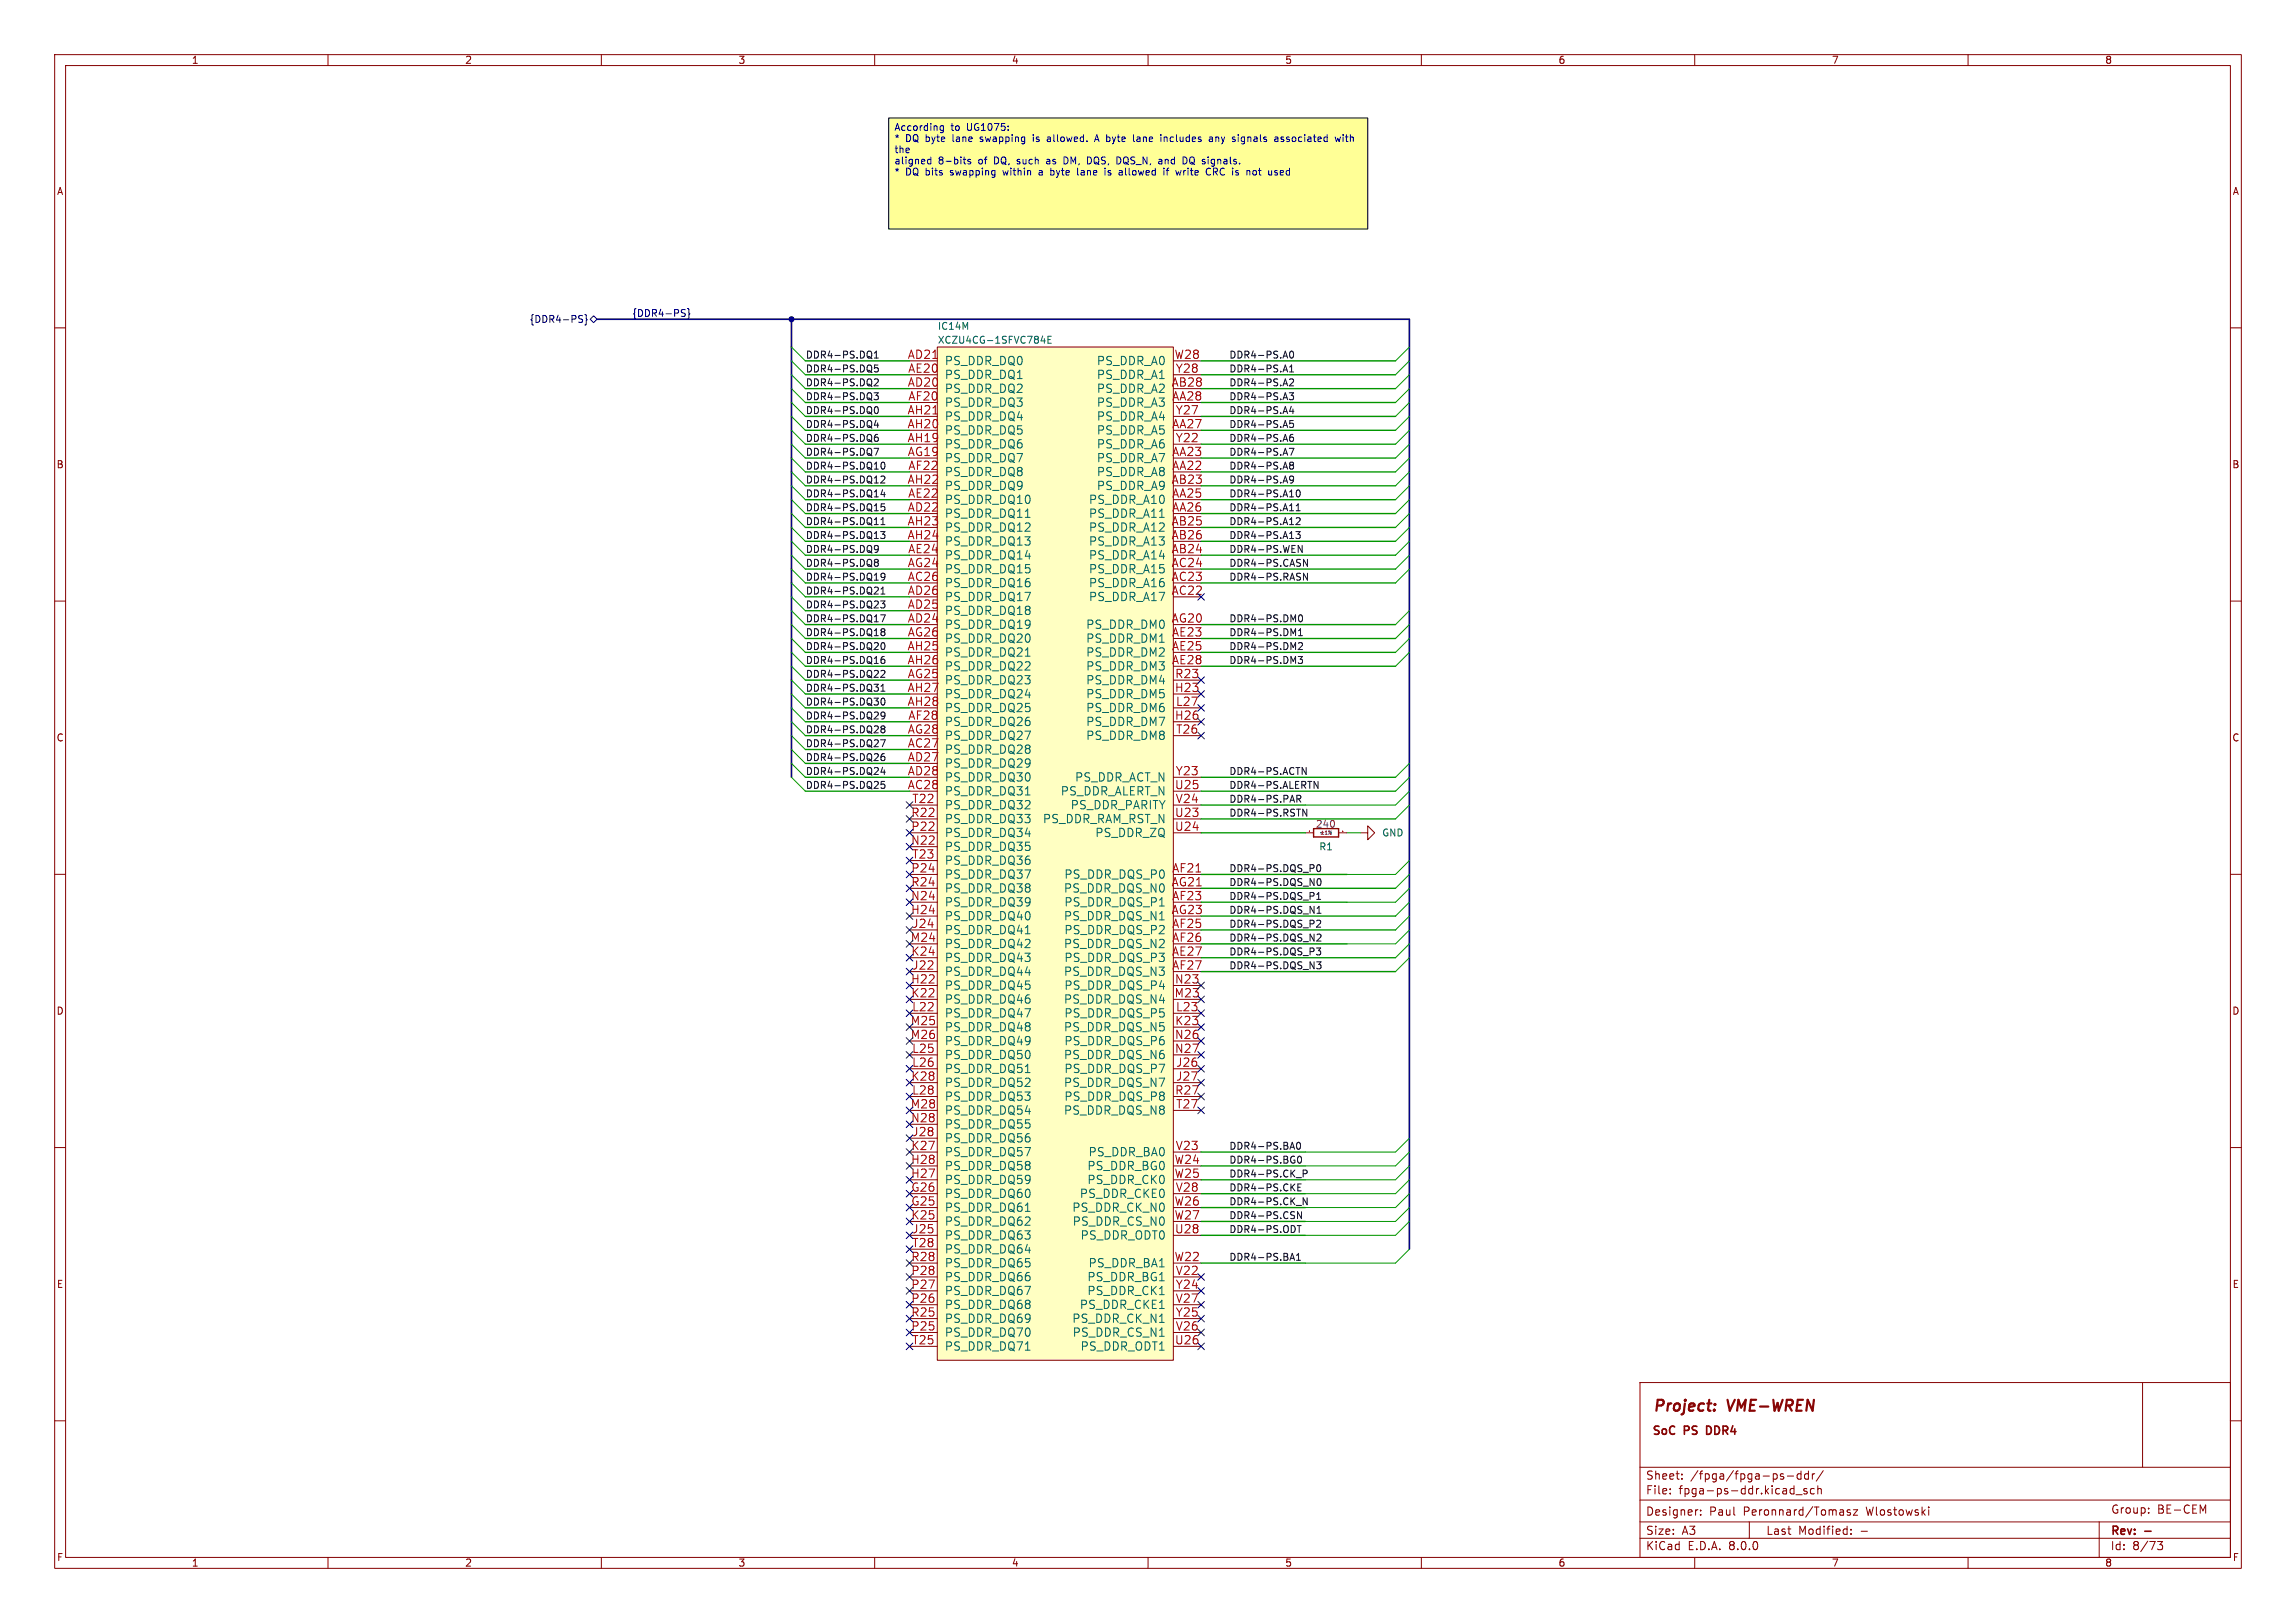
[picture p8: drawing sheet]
<svg xmlns="http://www.w3.org/2000/svg" width="420mm" height="297mm" viewBox="0 0 420 297" stroke-linecap="round" stroke-linejoin="round" font-family="sans-serif">
<defs><g id="words">
<g font-size="2.8" fill="#840000">
<text x="302.3" y="258.9">Project:</text>
<text x="316.1" y="258.9">VME-WREN</text>
</g>
<g font-size="2.1" fill="#a90000">
<text x="166" y="65.8">AD21</text>
<text x="214.8" y="65.8">W28</text>
<text x="166" y="70.9">AD20</text>
<text x="166" y="68.3">AE20</text>
<text x="214.2" y="70.9">AB28</text>
<text x="215" y="68.3">Y28</text>
<text x="165.9" y="75.9">AH21</text>
<text x="166.1" y="73.4">AF20</text>
<text x="214.3" y="73.4">AA28</text>
<text x="215" y="75.9">Y27</text>
<text x="165.9" y="81">AH19</text>
<text x="165.9" y="78.5">AH20</text>
<text x="166" y="83.6">AG19</text>
<text x="214.3" y="83.6">AA23</text>
<text x="214.3" y="78.5">AA27</text>
<text x="215" y="81">Y22</text>
<text x="165.9" y="88.6">AH22</text>
<text x="166.1" y="86.1">AF22</text>
<text x="214.2" y="88.6">AB23</text>
<text x="214.3" y="86.1">AA22</text>
<text x="166" y="93.7">AD22</text>
<text x="166" y="91.2">AE22</text>
<text x="214.3" y="91.2">AA25</text>
<text x="214.3" y="93.7">AA26</text>
<text x="165.9" y="96.3">AH23</text>
<text x="165.9" y="98.8">AH24</text>
<text x="166" y="101.3">AE24</text>
<text x="214.2" y="101.3">AB24</text>
<text x="214.2" y="96.3">AB25</text>
<text x="214.2" y="98.8">AB26</text>
<text x="166" y="106.4">AC26</text>
<text x="166" y="103.9">AG24</text>
<text x="214.2" y="106.4">AC23</text>
<text x="214.2" y="103.9">AC24</text>
<text x="166" y="111.5">AD25</text>
<text x="166" y="109">AD26</text>
<text x="214.2" y="109">AC22</text>
<text x="165.9" y="119.1">AH25</text>
<text x="166" y="114">AD24</text>
<text x="166" y="116.6">AG26</text>
<text x="214.2" y="114">AG20</text>
<text x="214.3" y="116.6">AE23</text>
<text x="214.3" y="119.1">AE25</text>
<text x="165.9" y="121.7">AH26</text>
<text x="166" y="124.2">AG25</text>
<text x="214.3" y="121.7">AE28</text>
<text x="214.9" y="124.2">R23</text>
<text x="165.9" y="126.7">AH27</text>
<text x="165.9" y="129.3">AH28</text>
<text x="166.1" y="131.8">AF28</text>
<text x="214.8" y="126.7">H23</text>
<text x="214.8" y="131.8">H26</text>
<text x="215" y="129.3">L27</text>
<text x="166" y="136.9">AC27</text>
<text x="166" y="134.4">AG28</text>
<text x="215.1" y="134.4">T26</text>
<text x="166" y="139.4">AD27</text>
<text x="166" y="142">AD28</text>
<text x="215" y="142">Y23</text>
<text x="166" y="144.5">AC28</text>
<text x="166.6" y="149.6">R22</text>
<text x="166.8" y="147.1">T22</text>
<text x="214.8" y="149.6">U23</text>
<text x="214.8" y="144.5">U25</text>
<text x="215" y="147.1">V24</text>
<text x="166.6" y="154.7">N22</text>
<text x="166.6" y="152.1">P22</text>
<text x="214.8" y="152.1">U24</text>
<text x="166.6" y="159.8">P24</text>
<text x="166.8" y="157.2">T23</text>
<text x="214.3" y="159.8">AF21</text>
<text x="166.6" y="167.4">H24</text>
<text x="166.6" y="164.8">N24</text>
<text x="166.6" y="162.3">R24</text>
<text x="214.2" y="162.3">AG21</text>
<text x="214.2" y="167.4">AG23</text>
<text x="214.3" y="164.8">AF23</text>
<text x="166.5" y="172.5">M24</text>
<text x="166.8" y="169.9">J24</text>
<text x="214.3" y="169.9">AF25</text>
<text x="214.3" y="172.5">AF26</text>
<text x="166.6" y="175">K24</text>
<text x="166.8" y="177.5">J22</text>
<text x="214.3" y="175">AE27</text>
<text x="214.3" y="177.5">AF27</text>
<text x="166.6" y="180.1">H22</text>
<text x="166.6" y="182.6">K22</text>
<text x="166.8" y="185.2">L22</text>
<text x="214.8" y="182.6">M23</text>
<text x="214.8" y="180.1">N23</text>
<text x="215" y="185.2">L23</text>
<text x="166.5" y="187.7">M25</text>
<text x="166.5" y="190.2">M26</text>
<text x="214.8" y="190.2">N26</text>
<text x="214.9" y="187.7">K23</text>
<text x="166.6" y="197.9">K28</text>
<text x="166.8" y="192.8">L25</text>
<text x="166.8" y="195.3">L26</text>
<text x="214.8" y="192.8">N27</text>
<text x="215.1" y="195.3">J26</text>
<text x="215.1" y="197.9">J27</text>
<text x="166.5" y="202.9">M28</text>
<text x="166.8" y="200.4">L28</text>
<text x="214.9" y="200.4">R27</text>
<text x="215.1" y="202.9">T27</text>
<text x="166.6" y="205.5">N28</text>
<text x="166.8" y="208">J28</text>
<text x="166.6" y="215.6">H27</text>
<text x="166.6" y="213.1">H28</text>
<text x="166.6" y="210.6">K27</text>
<text x="214.8" y="213.1">W24</text>
<text x="214.8" y="215.6">W25</text>
<text x="215" y="210.6">V23</text>
<text x="166.6" y="220.7">G25</text>
<text x="166.6" y="218.2">G26</text>
<text x="214.8" y="220.7">W26</text>
<text x="215" y="218.2">V28</text>
<text x="166.6" y="223.3">K25</text>
<text x="166.8" y="225.8">J25</text>
<text x="214.8" y="223.3">W27</text>
<text x="214.8" y="225.8">U28</text>
<text x="166.6" y="233.4">P28</text>
<text x="166.6" y="230.9">R28</text>
<text x="166.8" y="228.3">T28</text>
<text x="214.8" y="230.9">W22</text>
<text x="215" y="233.4">V22</text>
<text x="166.6" y="238.5">P26</text>
<text x="166.6" y="236">P27</text>
<text x="215" y="238.5">V27</text>
<text x="215" y="236">Y24</text>
<text x="166.6" y="243.6">P25</text>
<text x="166.6" y="241">R25</text>
<text x="215" y="243.6">V26</text>
<text x="215" y="241">Y25</text>
<text x="166.8" y="246.1">T25</text>
<text x="214.8" y="246.1">U26</text>
</g>
<g font-size="2.1" fill="#006464">
<text x="172.7" y="67">PS_DDR_DQ0</text>
<text x="172.7" y="69.6">PS_DDR_DQ1</text>
<text x="200.6" y="67">PS_DDR_A0</text>
<text x="200.6" y="69.6">PS_DDR_A1</text>
<text x="172.7" y="72.1">PS_DDR_DQ2</text>
<text x="172.7" y="74.7">PS_DDR_DQ3</text>
<text x="172.7" y="77.2">PS_DDR_DQ4</text>
<text x="200.6" y="74.7">PS_DDR_A3</text>
<text x="200.6" y="72.1">PS_DDR_A2</text>
<text x="200.6" y="77.2">PS_DDR_A4</text>
<text x="172.7" y="82.3">PS_DDR_DQ6</text>
<text x="172.7" y="79.7">PS_DDR_DQ5</text>
<text x="200.6" y="79.7">PS_DDR_A5</text>
<text x="200.6" y="82.3">PS_DDR_A6</text>
<text x="172.7" y="87.4">PS_DDR_DQ8</text>
<text x="172.7" y="84.8">PS_DDR_DQ7</text>
<text x="172.7" y="89.9">PS_DDR_DQ9</text>
<text x="200.6" y="87.4">PS_DDR_A8</text>
<text x="200.6" y="84.8">PS_DDR_A7</text>
<text x="200.6" y="89.9">PS_DDR_A9</text>
<text x="172.7" y="95">PS_DDR_DQ11</text>
<text x="172.7" y="92.4">PS_DDR_DQ10</text>
<text x="199.1" y="92.4">PS_DDR_A10</text>
<text x="199.1" y="95">PS_DDR_A11</text>
<text x="172.7" y="97.5">PS_DDR_DQ12</text>
<text x="172.7" y="100.1">PS_DDR_DQ13</text>
<text x="199.1" y="97.5">PS_DDR_A12</text>
<text x="199.1" y="100.1">PS_DDR_A13</text>
<text x="172.7" y="107.7">PS_DDR_DQ16</text>
<text x="172.7" y="102.6">PS_DDR_DQ14</text>
<text x="172.7" y="105.1">PS_DDR_DQ15</text>
<text x="199.1" y="102.6">PS_DDR_A14</text>
<text x="199.1" y="107.7">PS_DDR_A16</text>
<text x="199.1" y="105.1">PS_DDR_A15</text>
<text x="172.7" y="112.8">PS_DDR_DQ18</text>
<text x="172.7" y="110.2">PS_DDR_DQ17</text>
<text x="199.1" y="110.2">PS_DDR_A17</text>
<text x="172.7" y="115.3">PS_DDR_DQ19</text>
<text x="172.7" y="117.8">PS_DDR_DQ20</text>
<text x="198.6" y="117.8">PS_DDR_DM1</text>
<text x="198.6" y="115.3">PS_DDR_DM0</text>
<text x="172.7" y="125.5">PS_DDR_DQ23</text>
<text x="172.7" y="120.4">PS_DDR_DQ21</text>
<text x="172.7" y="122.9">PS_DDR_DQ22</text>
<text x="198.6" y="120.4">PS_DDR_DM2</text>
<text x="198.6" y="122.9">PS_DDR_DM3</text>
<text x="198.6" y="125.5">PS_DDR_DM4</text>
<text x="172.7" y="128">PS_DDR_DQ24</text>
<text x="172.7" y="130.5">PS_DDR_DQ25</text>
<text x="198.6" y="128">PS_DDR_DM5</text>
<text x="198.6" y="130.5">PS_DDR_DM6</text>
<text x="172.7" y="133.1">PS_DDR_DQ26</text>
<text x="172.7" y="135.6">PS_DDR_DQ27</text>
<text x="198.6" y="133.1">PS_DDR_DM7</text>
<text x="198.6" y="135.6">PS_DDR_DM8</text>
<text x="172.7" y="138.2">PS_DDR_DQ28</text>
<text x="172.7" y="140.7">PS_DDR_DQ29</text>
<text x="172.7" y="143.2">PS_DDR_DQ30</text>
<text x="196.6" y="143.2">PS_DDR_ACT_N</text>
<text x="172.7" y="145.8">PS_DDR_DQ31</text>
<text x="172.7" y="148.3">PS_DDR_DQ32</text>
<text x="194" y="145.8">PS_DDR_ALERT_N</text>
<text x="195.8" y="148.3">PS_DDR_PARITY</text>
<text x="172.7" y="155.9">PS_DDR_DQ35</text>
<text x="172.7" y="153.4">PS_DDR_DQ34</text>
<text x="172.7" y="150.9">PS_DDR_DQ33</text>
<text x="190.7" y="150.9">PS_DDR_RAM_RST_N</text>
<text x="200.3" y="153.4">PS_DDR_ZQ</text>
<text x="172.7" y="161">PS_DDR_DQ37</text>
<text x="172.7" y="158.5">PS_DDR_DQ36</text>
<text x="194.6" y="161">PS_DDR_DQS_P0</text>
<text x="172.7" y="166.1">PS_DDR_DQ39</text>
<text x="172.7" y="163.6">PS_DDR_DQ38</text>
<text x="194.6" y="163.6">PS_DDR_DQS_N0</text>
<text x="194.6" y="166.1">PS_DDR_DQS_P1</text>
<text x="172.7" y="168.6">PS_DDR_DQ40</text>
<text x="172.7" y="171.2">PS_DDR_DQ41</text>
<text x="172.7" y="173.7">PS_DDR_DQ42</text>
<text x="194.6" y="173.7">PS_DDR_DQS_N2</text>
<text x="194.6" y="168.6">PS_DDR_DQS_N1</text>
<text x="194.6" y="171.2">PS_DDR_DQS_P2</text>
<text x="172.7" y="178.8">PS_DDR_DQ44</text>
<text x="172.7" y="176.3">PS_DDR_DQ43</text>
<text x="194.6" y="178.8">PS_DDR_DQS_N3</text>
<text x="194.6" y="176.3">PS_DDR_DQS_P3</text>
<text x="172.7" y="181.3">PS_DDR_DQ45</text>
<text x="172.7" y="183.9">PS_DDR_DQ46</text>
<text x="194.6" y="183.9">PS_DDR_DQS_N4</text>
<text x="194.6" y="181.3">PS_DDR_DQS_P4</text>
<text x="172.7" y="186.4">PS_DDR_DQ47</text>
<text x="172.7" y="189">PS_DDR_DQ48</text>
<text x="172.7" y="191.5">PS_DDR_DQ49</text>
<text x="194.6" y="189">PS_DDR_DQS_N5</text>
<text x="194.6" y="186.4">PS_DDR_DQS_P5</text>
<text x="194.6" y="191.5">PS_DDR_DQS_P6</text>
<text x="172.7" y="194">PS_DDR_DQ50</text>
<text x="172.7" y="196.6">PS_DDR_DQ51</text>
<text x="194.6" y="194">PS_DDR_DQS_N6</text>
<text x="194.6" y="196.6">PS_DDR_DQS_P7</text>
<text x="172.7" y="199.1">PS_DDR_DQ52</text>
<text x="172.7" y="201.7">PS_DDR_DQ53</text>
<text x="194.6" y="199.1">PS_DDR_DQS_N7</text>
<text x="194.6" y="201.7">PS_DDR_DQS_P8</text>
<text x="172.7" y="209.3">PS_DDR_DQ56</text>
<text x="172.7" y="204.2">PS_DDR_DQ54</text>
<text x="172.7" y="206.7">PS_DDR_DQ55</text>
<text x="194.6" y="204.2">PS_DDR_DQS_N8</text>
<text x="172.7" y="214.4">PS_DDR_DQ58</text>
<text x="172.7" y="211.8">PS_DDR_DQ57</text>
<text x="198.8" y="214.4">PS_DDR_BG0</text>
<text x="199.1" y="211.8">PS_DDR_BA0</text>
<text x="172.7" y="222">PS_DDR_DQ61</text>
<text x="172.7" y="219.4">PS_DDR_DQ60</text>
<text x="172.7" y="216.9">PS_DDR_DQ59</text>
<text x="196.1" y="222">PS_DDR_CK_N0</text>
<text x="197.5" y="219.4">PS_DDR_CKE0</text>
<text x="198.8" y="216.9">PS_DDR_CK0</text>
<text x="172.7" y="227.1">PS_DDR_DQ63</text>
<text x="172.7" y="224.5">PS_DDR_DQ62</text>
<text x="196.2" y="224.5">PS_DDR_CS_N0</text>
<text x="197.6" y="227.1">PS_DDR_ODT0</text>
<text x="172.7" y="232.1">PS_DDR_DQ65</text>
<text x="172.7" y="229.6">PS_DDR_DQ64</text>
<text x="199.1" y="232.1">PS_DDR_BA1</text>
<text x="172.7" y="239.8">PS_DDR_DQ68</text>
<text x="172.7" y="237.2">PS_DDR_DQ67</text>
<text x="172.7" y="234.7">PS_DDR_DQ66</text>
<text x="197.5" y="239.8">PS_DDR_CKE1</text>
<text x="198.8" y="234.7">PS_DDR_BG1</text>
<text x="198.8" y="237.2">PS_DDR_CK1</text>
<text x="172.7" y="244.8">PS_DDR_DQ70</text>
<text x="172.7" y="242.3">PS_DDR_DQ69</text>
<text x="196.1" y="242.3">PS_DDR_CK_N1</text>
<text x="196.2" y="244.8">PS_DDR_CS_N1</text>
<text x="172.7" y="247.4">PS_DDR_DQ71</text>
<text x="197.6" y="247.4">PS_DDR_ODT1</text>
</g>
<g font-size="2.1" fill="#840000">
<text x="302.1" y="263">SoC</text>
<text x="308.2" y="263">PS</text>
<text x="312.8" y="263">DDR4</text>
<text x="301" y="273.7">File:</text>
<text x="301" y="271">Sheet:</text>
<text x="307.1" y="273.7">fpga-ps-ddr.kicad_sch</text>
<text x="309.2" y="271">/fpga/fpga-ps-ddr/</text>
<text x="301" y="281.1">Size:</text>
<text x="301" y="277.6">Designer:</text>
<text x="307.6" y="281.1">A3</text>
<text x="312.6" y="277.6">Paul</text>
<text x="318.9" y="277.6">Peronnard/Tomasz</text>
<text x="323" y="281.1">Last</text>
<text x="328.9" y="281.1">Modified:</text>
<text x="340.3" y="281.1">-</text>
<text x="341.5" y="277.6">Wlostowski</text>
<text x="386" y="281.3">Rev:</text>
<text x="386.1" y="277.2">Group:</text>
<text x="394.6" y="277.2">BE-CEM</text>
<text x="301" y="283.9">KiCad</text>
<text x="308.7" y="283.9">E.D.A.</text>
<text x="316.3" y="283.9">8.0.0</text>
<text x="386" y="283.9">Id:</text>
<text x="390.1" y="283.9">8/73</text>
</g>
<g font-size="1.8" fill="#840000">
<text x="35" y="11.9">1</text>
<text x="85" y="11.9">2</text>
<text x="135" y="11.9">3</text>
<text x="185" y="11.9">4</text>
<text x="235" y="11.9">5</text>
<text x="285" y="11.9">6</text>
<text x="335" y="11.9">7</text>
<text x="385" y="11.9">8</text>
<text x="10.3" y="35.9">A</text>
<text x="408.3" y="35.9">A</text>
<text x="10.3" y="85.9">B</text>
<text x="408.2" y="85.9">B</text>
<text x="10.3" y="135.9">C</text>
<text x="408.2" y="135.9">C</text>
<text x="10.3" y="185.9">D</text>
<text x="408.2" y="185.9">D</text>
<text x="10.3" y="235.9">E</text>
<text x="408.3" y="235.9">E</text>
<text x="10.3" y="285.9">F</text>
<text x="35" y="286.9">1</text>
<text x="85" y="286.9">2</text>
<text x="135" y="286.9">3</text>
<text x="185" y="286.9">4</text>
<text x="235" y="286.9">5</text>
<text x="285" y="286.9">6</text>
<text x="335" y="286.9">7</text>
<text x="385" y="286.9">8</text>
<text x="408.3" y="285.9">F</text>
</g>
<g font-size="1.8" fill="#0000c2">
<text x="163.5" y="24.3">According</text>
<text x="163.5" y="26.3">*</text>
<text x="163.5" y="28.4">the</text>
<text x="165.7" y="26.3">DQ byte</text>
<text x="173.9" y="24.3">to</text>
<text x="174.5" y="26.3">lane</text>
<text x="177" y="24.3">UG1075:</text>
<text x="179.7" y="26.3">swapping</text>
<text x="189.6" y="26.3">is</text>
<text x="192.4" y="26.3">allowed.</text>
<text x="201.4" y="26.3">A byte</text>
<text x="208.8" y="26.3">lane</text>
<text x="214" y="26.3">includes</text>
<text x="223.1" y="26.3">any</text>
<text x="227.5" y="26.3">signals</text>
<text x="235.5" y="26.3">associated</text>
<text x="246.8" y="26.3">with</text>
<text x="163.5" y="30.4">aligned</text>
<text x="163.5" y="32.4">*</text>
<text x="165.7" y="32.4">DQ bits</text>
<text x="171.6" y="30.4">8-bits</text>
<text x="174.1" y="32.4">swapping</text>
<text x="179.1" y="30.4">of</text>
<text x="182.1" y="30.4">DQ, such</text>
<text x="184" y="32.4">within</text>
<text x="190.7" y="32.4">a</text>
<text x="192.1" y="30.4">as</text>
<text x="193" y="32.4">byte</text>
<text x="195.5" y="30.4">DM,</text>
<text x="198.1" y="32.4">lane</text>
<text x="200" y="30.4">DQS,</text>
<text x="203.4" y="32.4">is</text>
<text x="205.5" y="30.4">DQS_N,</text>
<text x="206.2" y="32.4">allowed</text>
<text x="213.4" y="30.4">and</text>
<text x="214.5" y="32.4">if</text>
<text x="217" y="32.4">write</text>
<text x="218" y="30.4">DQ signals.</text>
<text x="222.7" y="32.4">CRC is</text>
<text x="230.5" y="32.4">not</text>
<text x="234.7" y="32.4">used</text>
</g>
<g font-size="1.8" fill="#000084">
<text x="96.8" y="59.3">{DDR4-PS}</text>
<text x="115.6" y="58.1">{DDR4-PS}</text>
</g>
<g font-size="1.8" fill="#0f0f0f">
<text x="147.3" y="65.7">DDR4-PS.DQ1</text>
<text x="224.8" y="65.7">DDR4-PS.A0</text>
<text x="147.3" y="68.2">DDR4-PS.DQ5</text>
<text x="147.3" y="70.8">DDR4-PS.DQ2</text>
<text x="224.8" y="70.8">DDR4-PS.A2</text>
<text x="224.8" y="68.2">DDR4-PS.A1</text>
<text x="147.3" y="73.3">DDR4-PS.DQ3</text>
<text x="147.3" y="75.9">DDR4-PS.DQ0</text>
<text x="224.8" y="73.3">DDR4-PS.A3</text>
<text x="224.8" y="75.9">DDR4-PS.A4</text>
<text x="147.3" y="78.4">DDR4-PS.DQ4</text>
<text x="147.3" y="80.9">DDR4-PS.DQ6</text>
<text x="147.3" y="83.5">DDR4-PS.DQ7</text>
<text x="224.8" y="83.5">DDR4-PS.A7</text>
<text x="224.8" y="78.4">DDR4-PS.A5</text>
<text x="224.8" y="80.9">DDR4-PS.A6</text>
<text x="147.3" y="86">DDR4-PS.DQ10</text>
<text x="147.3" y="88.6">DDR4-PS.DQ12</text>
<text x="224.8" y="88.6">DDR4-PS.A9</text>
<text x="224.8" y="86">DDR4-PS.A8</text>
<text x="147.3" y="93.6">DDR4-PS.DQ15</text>
<text x="147.3" y="91.1">DDR4-PS.DQ14</text>
<text x="224.8" y="91.1">DDR4-PS.A10</text>
<text x="224.8" y="93.6">DDR4-PS.A11</text>
<text x="147.3" y="96.2">DDR4-PS.DQ11</text>
<text x="147.3" y="98.7">DDR4-PS.DQ13</text>
<text x="147.3" y="101.3">DDR4-PS.DQ9</text>
<text x="224.8" y="98.7">DDR4-PS.A13</text>
<text x="224.8" y="101.3">DDR4-PS.WEN</text>
<text x="224.8" y="96.2">DDR4-PS.A12</text>
<text x="147.3" y="106.3">DDR4-PS.DQ19</text>
<text x="147.3" y="103.8">DDR4-PS.DQ8</text>
<text x="224.8" y="103.8">DDR4-PS.CASN</text>
<text x="224.8" y="106.3">DDR4-PS.RASN</text>
<text x="147.3" y="108.9">DDR4-PS.DQ21</text>
<text x="147.3" y="114">DDR4-PS.DQ17</text>
<text x="147.3" y="111.4">DDR4-PS.DQ23</text>
<text x="224.8" y="114">DDR4-PS.DM0</text>
<text x="147.3" y="116.5">DDR4-PS.DQ18</text>
<text x="147.3" y="119">DDR4-PS.DQ20</text>
<text x="224.8" y="119">DDR4-PS.DM2</text>
<text x="224.8" y="116.5">DDR4-PS.DM1</text>
<text x="147.3" y="121.6">DDR4-PS.DQ16</text>
<text x="147.3" y="124.1">DDR4-PS.DQ22</text>
<text x="224.8" y="121.6">DDR4-PS.DM3</text>
<text x="147.3" y="129.2">DDR4-PS.DQ30</text>
<text x="147.3" y="131.7">DDR4-PS.DQ29</text>
<text x="147.3" y="126.7">DDR4-PS.DQ31</text>
<text x="147.3" y="136.8">DDR4-PS.DQ27</text>
<text x="147.3" y="134.3">DDR4-PS.DQ28</text>
<text x="147.3" y="139.4">DDR4-PS.DQ26</text>
<text x="147.3" y="141.9">DDR4-PS.DQ24</text>
<text x="224.8" y="141.9">DDR4-PS.ACTN</text>
<text x="147.3" y="144.4">DDR4-PS.DQ25</text>
<text x="224.8" y="144.4">DDR4-PS.ALERTN</text>
<text x="224.8" y="147">DDR4-PS.PAR</text>
<text x="224.8" y="149.5">DDR4-PS.RSTN</text>
<text x="224.8" y="159.7">DDR4-PS.DQS_P0</text>
<text x="224.8" y="167.3">DDR4-PS.DQS_N1</text>
<text x="224.8" y="162.2">DDR4-PS.DQS_N0</text>
<text x="224.8" y="164.8">DDR4-PS.DQS_P1</text>
<text x="224.8" y="169.8">DDR4-PS.DQS_P2</text>
<text x="224.8" y="172.4">DDR4-PS.DQS_N2</text>
<text x="224.8" y="177.5">DDR4-PS.DQS_N3</text>
<text x="224.8" y="174.9">DDR4-PS.DQS_P3</text>
<text x="224.8" y="215.6">DDR4-PS.CK_P</text>
<text x="224.8" y="213">DDR4-PS.BG0</text>
<text x="224.8" y="210.5">DDR4-PS.BA0</text>
<text x="224.8" y="220.6">DDR4-PS.CK_N</text>
<text x="224.8" y="218.1">DDR4-PS.CKE</text>
<text x="224.8" y="225.7">DDR4-PS.ODT</text>
<text x="224.8" y="223.2">DDR4-PS.CSN</text>
<text x="224.8" y="230.8">DDR4-PS.BA1</text>
</g>
<g font-size="1.8" fill="#006464">
<text x="171.5" y="63.1">XCZU4CG-1SFVC784E</text>
<text x="171.5" y="60.6">IC14M</text>
<text x="241.2" y="155.8">R1</text>
<text x="252.7" y="153.3">GND</text>
</g>
<text font-size="1.8" fill="#840084" x="240.6" y="151.7">240</text>
</g></defs>
<g fill="none" stroke="#840000" stroke-width=".18">
<path d="M10 10h400v277h-400zM12 12h396v273h-396zM60 10v2M110 10v2M160 10v2M210 10v2M260 10v2M310 10v2M360 10v2M10 60h2M408 60h2M10 110h2"/>
<path d="M408 110h2M10 160h2M408 160h2M10 210h2M408 210h2M10 260h2M300 253h108v32h-108zM391.9 253v15.5M408 260h2M300 278.5h108M300 274.5h108M300 268.5h108"/>
<path d="M305.5 273.2v.2M305.5 272.5v.1M307.7 270.5v.2M307.7 269.8v.1M310.4 276.3h.2M311.1 277.1v.2M311.1 276.3v.2M320 278.5v3M326.9 270.1h1.2M328.5 273.5h1.2M329.4 269.2v1.5M329.4 269.8l-.4-.1-.3 .3v.4l.2 .2h.5"/>
<path d="M330.5 272.5l-.3-.1-.3 .2 .1 .2 .5 .2v.3h-.6M330.8 269.8l-.4-.1-.3 .3v.4l.1 .2h.6M330.8 269.2v1.5M331.5 269.7v1M331.9 272.5l-.5-.1-.2 .3v.4l.1 .2h.6M331.9 269.7l-.2 .1-.2 .2M332.5 272.5l.2-.1 .4 .1 .1 .9M332.5 271.9v1.5M333.5 269.1l-1.3 1.9M338.4 276.3h-.3l-.2 .2v.2l.5 .1v.4h-.5M338.6 279.9v.1M339 276.3h.8l-.8 1h.8"/>
<path d="M352.8 275.8v.1M352.8 276.3v1M384 278.5v6.5M393 276.8v.1M393 276v.1M403 276.5l.5-1.1v1.5M60 285v2M110 285v2M160 285v2M210 285v2M260 285v2M300 281.5h108"/>
<path d="M310 285v2M338.6 280.6v.2M360 285v2M394.7 282.1h.9l-.5 .6 .4 .1v.6l-.2 .2-.6-.1"/>
</g>
<path d="M312.5 261h-.3v1.5h.3M392.3 280.2h1.2" fill="none" stroke="#840000" stroke-width=".3"/>
<path d="M313.6 258l.1 .1-.1 .1M313.7 256.9l.1 .1-.1 .1M313.7 256.9l-.1 .1 .1 .1M313.7 256.9v.2" fill="none" stroke="#840000" stroke-width=".4"/>
<path d="M162.6 21.6h87.6v20.3h-87.6z" fill="#ffff96"/>
<path d="M238.8 152.4h1.5M244.9 152.4h1.5M248.9 152.4h1.3v-1.3l1.3 1.3-1.3 1.3v-1.3" fill="none" stroke="#840000" stroke-width=".18"/>
<path d="M240.3 151.6h4.6v1.6h-4.6z" fill="none" stroke="#840000" stroke-width=".25"/>
<path d="M241.7 152.4h.1M243.5 152.4h.1" fill="none" stroke="#006464" stroke-width=".18"/>
<path d="M239.5 152.1h.1M245.6 152.1h.1" fill="none" stroke="#a90000" stroke-width=".18"/>
<g fill="none" stroke="#840084" stroke-width=".18">
<path d="M241.7 152.3h.4M241.7 152.7h.4M241.9 152.1v.5M242.4 152.7h.4M242.6 152.1v.6M243.5 152.1l-.5 .6"/>
<circle cx="243.4" cy="152.6" r=".09"/>
</g>
<path d="M171.4 63.5h43.2v185.4h-43.2z" fill="#ffffc2"/>
<g fill="none" stroke="#840000" stroke-width=".18">
<path d="M166.4 78.7h5M166.4 73.7h5M166.4 71.1h5M166.4 66h5M166.4 68.6h5M166.4 76.2h5M171.4 63.5h43.2v185.4h-43.2zM214.6 78.7h5.1M214.6 73.7h5.1M214.6 71.1h5.1M214.6 66h5.1M214.6 68.6h5.1"/>
<path d="M214.6 76.2h5.1M166.4 86.4h5M166.4 83.8h5M166.4 91.4h5M166.4 94h5M166.4 88.9h5M166.4 96.5h5M166.4 99.1h5M166.4 81.3h5M214.6 86.4h5.1M214.6 83.8h5.1M214.6 91.4h5.1"/>
<path d="M214.6 94h5.1M214.6 88.9h5.1M214.6 96.5h5.1M214.6 99.1h5.1M214.6 81.3h5.1M166.4 101.6h5M166.4 109.2h5M166.4 106.7h5M166.4 104.1h5M166.4 114.3h5M166.4 111.8h5M166.4 116.8h5"/>
<path d="M166.4 119.4h5M214.6 101.6h5.1M214.6 109.2h5.1M214.6 106.7h5.1M214.6 104.1h5.1M214.6 114.3h5.1M214.6 116.8h5.1M214.6 119.4h5.1M166.4 137.2h5M166.4 139.7h5M166.4 121.9h5M166.4 132.1h5"/>
<path d="M166.4 124.5h5M166.4 134.6h5M166.4 127h5M166.4 129.5h5M214.6 121.9h5.1M214.6 132.1h5.1M214.6 124.5h5.1M214.6 134.6h5.1M214.6 127h5.1M214.6 129.5h5.1M166.4 144.8h5M166.4 142.2h5"/>
<path d="M166.4 154.9h5M166.4 152.4h5M166.4 149.9h5M166.4 147.3h5M166.4 157.5h5M214.6 144.8h5.1M214.6 142.2h5.1M214.6 152.4h5.1M214.6 149.9h5.1M214.6 147.3h5.1M166.4 175.3h5M166.4 160h5"/>
<path d="M166.4 165.1h5M166.4 170.2h5M166.4 172.7h5M166.4 177.8h5M166.4 162.6h5M166.4 167.6h5M214.6 175.3h5.1M214.6 160h5.1M214.6 165.1h5.1M214.6 170.2h5.1M214.6 172.7h5.1M214.6 177.8h5.1"/>
<path d="M214.6 162.6h5.1M214.6 167.6h5.1M166.4 180.3h5M166.4 195.6h5M166.4 198.1h5M166.4 182.9h5M166.4 188h5M166.4 185.4h5M166.4 193h5M166.4 190.5h5M214.6 180.3h5.1M214.6 195.6h5.1"/>
<path d="M214.6 198.1h5.1M214.6 182.9h5.1M214.6 188h5.1M214.6 185.4h5.1M214.6 193h5.1M214.6 190.5h5.1M166.4 218.4h5M166.4 215.9h5M166.4 213.4h5M166.4 208.3h5M166.4 210.8h5M166.4 200.7h5"/>
<path d="M166.4 203.2h5M166.4 205.7h5M214.6 218.4h5.1M214.6 215.9h5.1M214.6 213.4h5.1M214.6 210.8h5.1M214.6 200.7h5.1M214.6 203.2h5.1M166.4 221h5M166.4 226.1h5M166.4 223.5h5M166.4 238.8h5"/>
<path d="M166.4 236.2h5M166.4 233.7h5M166.4 231.1h5M166.4 228.6h5M214.6 221h5.1M214.6 226.1h5.1M214.6 223.5h5.1M214.6 238.8h5.1M214.6 236.2h5.1M214.6 233.7h5.1M214.6 231.1h5.1M166.4 243.8h5"/>
<path d="M166.4 241.3h5M166.4 246.4h5M214.6 243.8h5.1M214.6 241.3h5.1M214.6 246.4h5.1"/>
</g>
<path d="M190.4 62.4h.8M191 62v.8M191.7 62.1h.4M192.3 61.5h-.6v1.3h.6M187.6 94.7h.8M187.6 120.1h.8M187.6 145.5h.8M187.6 170.9h.8M187.6 196.3h.8M187.6 221.7h.8M187.6 247.1h.8" fill="none" stroke="#006464" stroke-width=".18"/>
<g fill="none" stroke="#000084" stroke-width=".18">
<path d="M106.1 58.3l.3 .2 .2 .3-.3 .2h-.3M106.1 57.7l.5 .1M107 57.5l.2 .2v.6l.2 .2-.2 .2v.6l-.2 .2M107.9 58.4l.7-.6 .6 .6-.6 .7zM124.9 57.2l.3 .2 .1 .3-.2 .2h-.3M124.9 56.6l.4 .1M125.8 56.5l.2 .1v.6l.2 .2-.2 .2v.6l-.2 .2M219.1 108.6l1.2 1.2M220.3 108.6l-1.2 1.2M219.1 123.9l1.2 1.2M219.1 131.5l1.2 1.2M219.1 126.4l1.2 1.2"/>
<path d="M219.1 134l1.2 1.2M219.1 128.9l1.2 1.2M220.3 134l-1.2 1.2M220.3 123.9l-1.2 1.2M220.3 126.4l-1.2 1.2M220.3 131.5l-1.2 1.2M220.3 128.9l-1.2 1.2M165.8 154.3l1.2 1.2M165.8 159.4l1.2 1.2M165.8 156.9l1.2 1.2M165.8 146.7l1.2 1.2M165.8 151.8l1.2 1.2"/>
<path d="M165.8 149.3l1.2 1.2M167 154.3l-1.2 1.2M167 159.4l-1.2 1.2M167 156.9l-1.2 1.2M167 146.7l-1.2 1.2M167 151.8l-1.2 1.2M167 149.3l-1.2 1.2M165.8 174.7l1.2 1.2M165.8 164.5l1.2 1.2M165.8 167l1.2 1.2M165.8 172.1l1.2 1.2M165.8 169.6l1.2 1.2"/>
<path d="M165.8 177.2l1.2 1.2M165.8 179.7l1.2 1.2M165.8 162l1.2 1.2M167 174.7l-1.2 1.2M167 164.5l-1.2 1.2M167 167l-1.2 1.2M167 172.1l-1.2 1.2M167 169.6l-1.2 1.2M167 177.2l-1.2 1.2M167 179.7l-1.2 1.2M167 162l-1.2 1.2M219.1 179.7l1.2 1.2"/>
<path d="M220.3 179.7l-1.2 1.2M165.8 197.5l1.2 1.2M165.8 189.9l1.2 1.2M165.8 184.8l1.2 1.2M165.8 187.4l1.2 1.2M165.8 192.4l1.2 1.2M165.8 195l1.2 1.2M165.8 182.3l1.2 1.2M167 197.5l-1.2 1.2M167 189.9l-1.2 1.2M167 184.8l-1.2 1.2M167 187.4l-1.2 1.2"/>
<path d="M167 192.4l-1.2 1.2M167 195l-1.2 1.2M167 182.3l-1.2 1.2M219.1 187.4l1.2 1.2M219.1 195l1.2 1.2M219.1 189.9l1.2 1.2M219.1 197.5l1.2 1.2M219.1 192.4l1.2 1.2M219.1 184.8l1.2 1.2M219.1 182.3l1.2 1.2M220.3 187.4l-1.2 1.2M220.3 195l-1.2 1.2"/>
<path d="M220.3 189.9l-1.2 1.2M220.3 197.5l-1.2 1.2M220.3 192.4l-1.2 1.2M220.3 184.8l-1.2 1.2M220.3 182.3l-1.2 1.2M165.8 202.6l1.2 1.2M165.8 205.1l1.2 1.2M165.8 207.7l1.2 1.2M165.8 200.1l1.2 1.2M165.8 212.8l1.2 1.2M165.8 215.3l1.2 1.2M165.8 210.2l1.2 1.2"/>
<path d="M165.8 217.8l1.2 1.2M167 202.6l-1.2 1.2M167 205.1l-1.2 1.2M167 207.7l-1.2 1.2M167 200.1l-1.2 1.2M167 212.8l-1.2 1.2M167 215.3l-1.2 1.2M167 210.2l-1.2 1.2M167 217.8l-1.2 1.2M219.1 200.1l1.2 1.2M219.1 202.6l1.2 1.2M220.3 200.1l-1.2 1.2"/>
<path d="M220.3 202.6l-1.2 1.2M165.8 235.6l1.2 1.2M165.8 238.2l1.2 1.2M165.8 220.4l1.2 1.2M165.8 233.1l1.2 1.2M165.8 225.5l1.2 1.2M165.8 230.5l1.2 1.2M165.8 222.9l1.2 1.2M165.8 228l1.2 1.2M167 238.2l-1.2 1.2M167 235.6l-1.2 1.2M167 233.1l-1.2 1.2"/>
<path d="M167 220.4l-1.2 1.2M167 225.5l-1.2 1.2M167 230.5l-1.2 1.2M167 222.9l-1.2 1.2M167 228l-1.2 1.2M219.1 235.6l1.2 1.2M219.1 233.1l1.2 1.2M219.1 238.2l1.2 1.2M220.3 235.6l-1.2 1.2M220.3 233.1l-1.2 1.2M220.3 238.2l-1.2 1.2M165.8 240.7l1.2 1.2"/>
<path d="M165.8 243.2l1.2 1.2M165.8 245.8l1.2 1.2M167 243.2l-1.2 1.2M167 245.8l-1.2 1.2M167 240.7l-1.2 1.2M219.1 243.2l1.2 1.2M219.1 240.7l1.2 1.2M219.1 245.8l1.2 1.2M220.3 243.2l-1.2 1.2M220.3 240.7l-1.2 1.2M220.3 245.8l-1.2 1.2"/>
</g>
<g fill="none" stroke="#0f0f0f" stroke-width=".18">
<path d="M159.4 65.6h.1M159.9 71.9h.8l-.5 .5 .4 .1v.5l-.2 .1-.5-.1M159.9 69.5l.5-.2 .3 .4-.8 .9h.8M159.9 65.5h.8M159.9 64.6l.4-.3v1.2M160.1 74.5l.1-.1a.68 .68 0 0 1 .5 .7 .68 .68 0 0 1-.5 .6 .84 .84 0 0 1-.1-1.2zM160.2 76.9l-.3 .9h.8M160.5 79.5l-.3 .1a.85 .85 0 0 0 0 1.2l.4-.2 .1-.4-.3-.2h-.3l-.2 .2M160.5 77.4v.8M160.6 66.8h-.6l-.1 .6 .2-.1h.4l.2 .2-.1 .4-.2 .2-.5-.2M235.1 66.8l.4 1.3M235.8 71.9h.8l-.4 .5 .4 .1v.5l-.2 .1-.6-.1"/>
<path d="M235.9 69.5l.5-.2 .2 .4-.8 .9h.8M235.9 68.1h.7M235.9 67.2l.4-.4v1.3M236 64.4l.2-.1a.68 .68 0 0 1 .4 .6 .68 .68 0 0 1-.4 .6l-.3-.5zM236.2 74.4l-.3 .9h.8M236.5 79.5l-.4 .1a.86 .86 0 0 0 0 1.2l.5-.2v-.4l-.2-.2h-.3l-.2 .2M236.5 74.8v.9M236.6 77h-.6l-.1 .6 .2-.2 .4 .1 .1 .2v.4l-.2 .1-.5-.1M159.9 82h.8l-.5 1.3M159.9 96h.8M161.1 97.3h.8l-.4 .5 .3 .1v.5l-.2 .1-.5-.1M161.1 87.2l.5-.1 .3 .4-.8 .9h.8"/>
<path d="M161.1 96h.8M161.1 95.1l.4-.4v1.3M161.3 84.6h.2a.68 .68 0 0 1 .4 .6 .68 .68 0 0 1-.4 .6 .84 .84 0 0 1-.2-1.2zM161.5 89.6l-.4 .9h.8M161.8 90.1v.8M161.8 92.2h-.6l-.1 .6 .2-.1h.5l.1 .2-.1 .4-.2 .2-.5-.2M235.8 82h.9l-.6 1.3M235.9 93.5h.7M236.1 85.1l-.2-.2 .2-.3h.3l.2 .2-.2 .3M236.1 85.1l-.2 .3v.2l.2 .2h.3l.2-.2v-.2l-.2-.3M236.1 85.1h.3M236.6 87.7l-.2 .2h-.3l-.2-.2v-.3l.2-.3h.3l.2 .3a.84 .84 0 0 1-.3 1h-.3"/>
<path d="M237 97.3h.8l-.4 .5 .4 .1v.5l-.2 .1-.6-.1M237.1 94.9l.5-.2 .2 .4-.8 .9h.8M237.1 93.5h.7M237.1 92.6l.4-.4v1.3M237.3 89.7h.1a.68 .68 0 0 1 .4 .6 .68 .68 0 0 1-.4 .6 .84 .84 0 0 1-.1-1.2zM237.5 99.8l.7 1.3v-1.3M160.2 102.9l-.3-.2 .3-.3h.3l.2 .2-.3 .3M160.2 102.9l-.3 .2 .1 .4 .2 .1h.2l.3-.2v-.3l-.3-.2M160.2 102.9h.2M160.4 107.4l.3 .3-.1 .3-.7 .7h.8M160.7 100.4l-.3 .2-.3-.1-.2-.1v-.3l.3-.3 .3 .1 .2 .2a.84 .84 0 0 1-.4 1h-.2M161.1 110h.8l-.4 .5 .3 .1v.5l-.2 .1-.5-.1"/>
<path d="M161.1 112.5h.8l-.5 1.3M161.1 107.8l.4-.4v1.3M161.1 108.7h.8M161.3 117.7l.2-.1a.68 .68 0 0 1 .4 .6 .68 .68 0 0 1-.4 .7 .84 .84 0 0 1-.2-1.2zM161.4 115.6l-.3-.2 .3-.3h.2l.3 .2-.3 .3M161.4 115.6l-.3 .2v.3l.3 .2h.2l.3-.2v-.3l-.3-.2M161.4 115.6h.2M161.9 105.4l-.3 .3h-.2l-.3-.3v-.3l.3-.2h.2l.3 .2a.84 .84 0 0 1-.4 1.1h-.2M237.5 117.7l.5-.1 .3 .4-.8 .9h.8M237.5 115.4l.4-.3v1.2M237.5 116.3h.8M237.7 112.6l.1-.1a.68 .68 0 0 1 .5 .7 .68 .68 0 0 1-.5 .6 .84 .84 0 0 1-.1-1.2z"/>
<path d="M238.4 102.4l.8 1.2v-1.2M238.4 104.9l.8 1.3v-1.3M159.9 125.2h.8l-.5 .5M160.4 125.7l.3 .2v.3l-.3 .3M161.1 135.4h.8l-.5 1.2M161.1 122.8l.5-.1 .3 .3-.8 .9h.8M161.1 125.6l.4-.4v1.3M161.1 126.5h.8M161.3 127.8h.2a.68 .68 0 0 1 .4 .6 .68 .68 0 0 1-.4 .6 .84 .84 0 0 1-.2-1.2zM161.4 133.4l-.3-.3 .3-.3h.2l.3 .3-.3 .3M161.4 133.4l-.3 .2v.3l.3 .2h.2l.3-.2v-.3l-.3-.2M161.4 133.4h.2"/>
<path d="M161.8 120.1l-.4 .1a.86 .86 0 0 0 0 1.2l.4-.1 .1-.4-.3-.3h-.2l-.3 .3M161.8 137.9l-.4 .1a.86 .86 0 0 0 0 1.2l.4-.1 .1-.5-.3-.2h-.2l-.3 .2M161.9 130.8l-.3 .3h-.2l-.3-.3v-.3l.3-.2h.2l.3 .2a.84 .84 0 0 1-.4 1.1h-.2M237.5 120.1h.8l-.5 .5 .4 .1v.6l-.2 .1-.5-.1M161.5 140.4l-.4 .9h.8M161.8 140.9v.8M161.8 143h-.6l-.1 .6 .2-.1h.5l.1 .2-.1 .4-.2 .2-.5-.2M237.2 145.5h.5l.3 .3-.2 .3-.6 .1M237.5 146.2l.5 .6M238.2 140.5l.7 1.2v-1.2M238.3 148.1l.7 1.2v-1.2M240.4 143l.7 1.3v-1.3"/>
<path d="M241 158.4l.2-.2a.68 .68 0 0 1 .4 .7 .68 .68 0 0 1-.4 .6l-.3-.5zM240.3 163.4l.1 .2-.1 .3M240.8 173.5h.8l-.4 .5 .3 .1v.5l-.2 .1-.5-.1M240.9 168.5l.4-.1 .3 .4-.8 .9h.8M240.9 176h.7l-.4 .5 .4 .1v.6l-.2 .1-.5-.1M240.9 164.6h.7M240.9 163.7l.3-.4v1.3M240.9 167.1h.7M240.9 166.2l.4-.3v1.2M240.9 171.1l.5-.2 .2 .4-.7 .9h.7M241.1 160.8h.1a.68 .68 0 0 1 .5 .6 .68 .68 0 0 1-.5 .6 .84 .84 0 0 1-.1-1.2zM237.3 209.2l.2-.2a.68 .68 0 0 1 .4 .7 .68 .68 0 0 1-.4 .6l-.3-.5z"/>
<path d="M237.4 217.3h.4M237.5 211.7l.2-.1a.68 .68 0 0 1 .4 .6 .68 .68 0 0 1-.4 .6l-.4-.4zM238 216.7h-.6v1.2h.6M238.4 214.8l.6-.1 .1-.2-.1-.3-.6-.1v1.3M239.1 219.2v1.3l-.7-1.3v1.3M236.1 230.3h.6M236.4 229.4l.4 1.2M237.2 229.7l.3-.3v1.2M237.2 230.6h.7M237.3 224.3h.7M237.7 224.3v1.2M238.1 221.7v1.3l-.8-1.3v1.3"/>
</g>
<path d="M162.6 21.6h87.6v20.3h-87.6z" fill="none" stroke="#000" stroke-width=".18"/>
<g fill="none" stroke="#0000c2" stroke-width=".18">
<path d="M169.7 29.9l.2 .1 .4-.1M170.3 28.7v1.3M170.3 29.2h-.4l-.2 .1M172.6 23v1l-.3 .3-.3-.1M172.6 23.1l-.4-.1-.2 .3 .1 .5h.5M176.2 29.2h.5M176.4 29.9l.3 .1M177.5 29.2h-.3l-.2 .1 .1 .2 .4 .1v.3h-.5M189 24.6v.2M189 25.1v.8M190.2 31.6l-.2 .1 .2 .3M191.6 29.2h-.1"/>
<path d="M191.6 29.5l-.2 .2 .2 .3M192 25.1h-.4M192 25.4h-.3l-.1 .2v.2l.4 .1M192.2 30.8v1.2M192.2 32h.4M192.6 31.2l-.4 .1M195.1 28.8l-.5-.1v1.3l.5-.1M197.1 30.8v1.1l.2 .1M198.9 28.7l.6 .2M199.5 29.8l-.6 .2M200.2 25.9l.4-1.3 .4 1.3M200.3 25.5h.6"/>
<path d="M202.1 31.2v.8M202.7 32h.3M202.7 31.3v.1l.2 .2M204.6 28.7a.68 .68 0 0 1 .4 .7 .68 .68 0 0 1-.4 .6M205.2 31.3l.1 .7M205.3 32h-.1M205.3 31.5l-.1 .1M208.4 25.1h-.4M208.4 25.4h-.3l-.2 .2 .1 .2 .4 .1M212.9 31.2v.8M212.9 30.8v.1M213 25.2l.3-.1 .2 .1"/>
<path d="M213 25.1v.8M213.3 31.2h.5M213.5 31v1M216 31.2l-.2 .8M216.7 28.7a.68 .68 0 0 1 .4 .7 .68 .68 0 0 1-.4 .6M221.2 25.1h.5l.1 .8M221.4 31.9l-.2 .1M221.8 25.4h-.4l-.2 .2 .2 .3 .4-.1M222 30.8v1.2M222 31.4h.5M222.4 25.1v.8M222.6 25.1l-.2 .1"/>
<path d="M226.5 24.6v.2M229.4 31.2l.3 .1 .1 .1v.5l-.4 .1M233.3 25.1h.4l.1 .8M233.5 31.6l.2 .2-.2 .2M233.5 31.2l.1 .1M233.8 25.8l-.5 .1M233.8 25.4h-.5M234.2 31.3v.7M234.8 25.1h-.3l-.2 .1 .1 .2 .4 .1v.3h-.5M234.8 31.5l-.6 .1M244.2 25.1l.3 .8 .2-.6 .3 .6 .2-.8M245.7 24.6v.2"/>
<path d="M245.7 25.1v.8M246.1 25.1h.5"/>
</g>
<path d="M109.2 58.4h148.6v170.2M144.8 58.4v83.8" fill="none" stroke="#000084" stroke-width=".3"/>
<g fill="none" stroke="#009600" stroke-width=".25">
<path d="M147.3 78.7h19.1M147.3 71.1h19.1M147.3 73.7h19.1M147.3 76.2h19.1M147.3 68.6h19.1M147.3 66h19.1M219.7 78.7h35.6M219.7 71.1h35.6M219.7 73.7h35.6M219.7 76.2h35.6M219.7 68.6h35.6M219.7 66h35.6"/>
<path d="M147.3 94h19.1M147.3 91.4h19.1M147.3 88.9h19.1M147.3 86.4h19.1M147.3 83.8h19.1M147.3 99.1h19.1M147.3 96.5h19.1M147.3 81.3h19.1M219.7 94h35.6M219.7 91.4h35.6M219.7 88.9h35.6M219.7 86.4h35.6"/>
<path d="M219.7 83.8h35.6M219.7 99.1h35.6M219.7 96.5h35.6M219.7 81.3h35.6M147.3 114.3h19.1M147.3 116.8h19.1M147.3 106.7h19.1M147.3 104.1h19.1M147.3 101.6h19.1M147.3 109.2h19.1M147.3 111.8h19.1M147.3 119.4h19.1"/>
<path d="M219.7 114.3h35.6M219.7 116.8h35.6M219.7 106.7h35.6M219.7 104.1h35.6M219.7 101.6h35.6M219.7 119.4h35.6M147.3 121.9h19.1M147.3 139.7h19.1M147.3 137.2h19.1M147.3 124.5h19.1M147.3 127h19.1M147.3 129.5h19.1"/>
<path d="M147.3 132.1h19.1M147.3 134.6h19.1M219.7 121.9h35.6M147.3 144.8h19.1M147.3 142.2h19.1M219.7 144.8h35.6M219.7 142.2h35.6M219.7 152.4h19.1M219.7 147.3h19.1M219.7 149.9h35.6M219.7 165.1h26.7M219.7 172.7h26.7"/>
<path d="M219.7 160h26.7M219.7 162.6h35.6M219.7 167.6h35.6M219.7 170.2h35.6M219.7 177.8h35.6M219.7 175.3h35.6M219.7 215.9h19.1M219.7 218.4h19.1M219.7 213.4h19.1M219.7 210.8h19.1M219.7 226.1h19.1M219.7 231.1h19.1"/>
<path d="M219.7 221h19.1M219.7 223.5h19.1"/>
</g>
<g fill="none" stroke="#009600" stroke-width=".18">
<path d="M144.8 66l2.5 2.6M144.8 78.7l2.5 2.6M144.8 73.7l2.5 2.5M144.8 76.2l2.5 2.5M144.8 68.6l2.5 2.5M144.8 71.1l2.5 2.6M144.8 63.5l2.5 2.5M257.8 73.7l-2.5 2.5M257.8 68.6l-2.5 2.5M257.8 71.1l-2.5 2.6M257.8 78.7l-2.5 2.6M257.8 76.2l-2.5 2.5"/>
<path d="M257.8 63.5l-2.5 2.5M257.8 66l-2.5 2.6M144.8 91.4l2.5 2.6M144.8 96.5l2.5 2.6M144.8 94l2.5 2.5M144.8 99.1l2.5 2.5M144.8 81.3l2.5 2.5M144.8 83.8l2.5 2.6M144.8 88.9l2.5 2.5M144.8 86.4l2.5 2.5M257.8 96.5l-2.5 2.6M257.8 99.1l-2.5 2.5"/>
<path d="M257.8 94l-2.5 2.5M257.8 91.4l-2.5 2.6M257.8 88.9l-2.5 2.5M257.8 81.3l-2.5 2.5M257.8 86.4l-2.5 2.5M257.8 83.8l-2.5 2.6M144.8 109.2l2.5 2.6M144.8 114.3l2.5 2.5M144.8 119.4l2.5 2.5M144.8 106.7l2.5 2.5M144.8 116.8l2.5 2.6M144.8 111.8l2.5 2.5"/>
<path d="M144.8 101.6l2.5 2.5M144.8 104.1l2.5 2.6M257.8 104.1l-2.5 2.6M257.8 114.3l-2.5 2.5M257.8 116.8l-2.5 2.6M257.8 111.8l-2.5 2.5M257.8 119.4l-2.5 2.5M257.8 101.6l-2.5 2.5M144.8 129.5l2.5 2.6M144.8 124.5l2.5 2.5M144.8 127l2.5 2.5M144.8 134.6l2.5 2.6"/>
<path d="M144.8 132.1l2.5 2.5M144.8 139.7l2.5 2.5M144.8 137.2l2.5 2.5M144.8 121.9l2.5 2.6M257.8 139.7l-2.5 2.5M144.8 142.2l2.5 2.6M246.4 152.4h2.5M257.8 144.8l-2.5 2.5h-16.5M257.8 157.5l-2.5 2.5h-8.9M257.8 147.3l-2.5 2.6M257.8 142.2l-2.5 2.6M257.8 162.6l-2.5 2.5h-8.9"/>
<path d="M257.8 170.2l-2.5 2.5h-8.9M257.8 165.1l-2.5 2.5M257.8 160l-2.5 2.6M257.8 167.6l-2.5 2.6M257.8 172.7l-2.5 2.6M257.8 175.3l-2.5 2.5M257.8 218.4l-2.5 2.6h-16.5M257.8 215.9l-2.5 2.5h-16.5M257.8 210.8l-2.5 2.6h-16.5M257.8 213.4l-2.5 2.5h-16.5M257.8 208.3l-2.5 2.5h-16.5M257.8 221l-2.5 2.5h-16.5"/>
<path d="M257.8 228.6l-2.5 2.5h-16.5M257.8 223.5l-2.5 2.6h-16.5"/>
</g>
<circle cx="144.8" cy="58.4" r=".46" fill="#000084" stroke="#000084" stroke-width=".18"/>
<use href="#words"/>
</svg>
